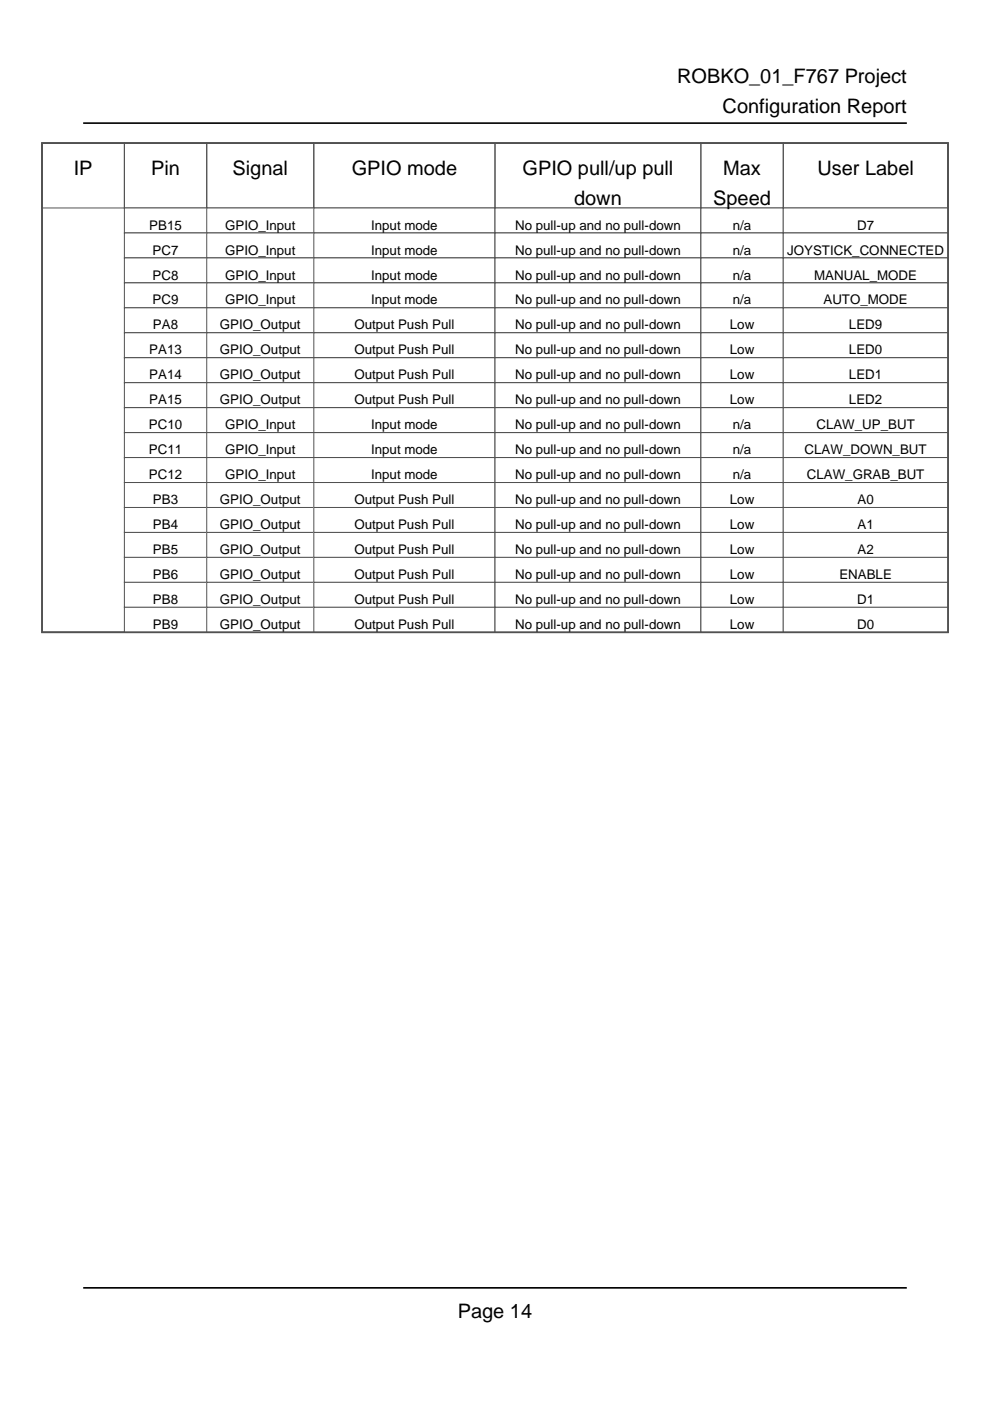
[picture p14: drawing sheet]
<svg xmlns="http://www.w3.org/2000/svg" width="210mm" height="297mm" viewBox="0 0 210 297" stroke-linecap="round" stroke-linejoin="round" font-family="sans-serif">
<defs><g id="words">
<g font-size="4.2">
<text x="143.6" y="17.6">ROBKO_01_F767 Project</text>
<text x="153.2" y="24">Configuration Report</text>
<text x="15.6" y="37">IP</text>
<text x="32" y="37">Pin</text>
<text x="49.3" y="37">Signal</text>
<text x="74.6" y="37">GPIO mode</text>
<text x="110.8" y="37">GPIO pull/up pull</text>
<text x="153.3" y="37">Max</text>
<text x="173.3" y="37">User Label</text>
<text x="121.7" y="43.4">down</text>
<text x="151.2" y="43.4">Speed</text>
<text x="97.1" y="279.4">Page 14</text>
</g>
<g font-size="2.8">
<text x="31.7" y="48.7">PB15</text>
<text x="32.4" y="54">PC7</text>
<text x="47.7" y="48.7">GPIO_Input</text>
<text x="47.7" y="54">GPIO_Input</text>
<text x="78.7" y="48.7">Input mode</text>
<text x="78.7" y="54">Input mode</text>
<text x="109.2" y="48.7">No pull-up and no pull-down</text>
<text x="109.2" y="54">No pull-up and no pull-down</text>
<text x="155.4" y="48.7">n/a</text>
<text x="155.4" y="54">n/a</text>
<text x="166.9" y="54">JOYSTICK_CONNECTED</text>
<text x="181.7" y="48.7">D7</text>
<text x="32.4" y="59.3">PC8</text>
<text x="47.7" y="59.3">GPIO_Input</text>
<text x="78.7" y="59.3">Input mode</text>
<text x="109.2" y="59.3">No pull-up and no pull-down</text>
<text x="155.4" y="59.3">n/a</text>
<text x="172.6" y="59.3">MANUAL_MODE</text>
<text x="32.4" y="64.6">PC9</text>
<text x="47.7" y="64.6">GPIO_Input</text>
<text x="78.7" y="64.6">Input mode</text>
<text x="109.2" y="64.6">No pull-up and no pull-down</text>
<text x="155.4" y="64.6">n/a</text>
<text x="174.6" y="64.6">AUTO_MODE</text>
<text x="32.4" y="69.8">PA8</text>
<text x="46.6" y="69.8">GPIO_Output</text>
<text x="75.2" y="69.8">Output Push Pull</text>
<text x="109.2" y="69.8">No pull-up and no pull-down</text>
<text x="154.7" y="69.8">Low</text>
<text x="180" y="69.8">LED9</text>
<text x="31.7" y="75.1">PA13</text>
<text x="46.6" y="75.1">GPIO_Output</text>
<text x="75.2" y="75.1">Output Push Pull</text>
<text x="109.2" y="75.1">No pull-up and no pull-down</text>
<text x="154.7" y="75.1">Low</text>
<text x="180" y="75.1">LED0</text>
<text x="31.7" y="80.4">PA14</text>
<text x="46.6" y="80.4">GPIO_Output</text>
<text x="75.2" y="80.4">Output Push Pull</text>
<text x="109.2" y="80.4">No pull-up and no pull-down</text>
<text x="154.7" y="80.4">Low</text>
<text x="180" y="80.4">LED1</text>
<text x="31.7" y="85.7">PA15</text>
<text x="46.6" y="85.7">GPIO_Output</text>
<text x="75.2" y="85.7">Output Push Pull</text>
<text x="109.2" y="85.7">No pull-up and no pull-down</text>
<text x="154.7" y="85.7">Low</text>
<text x="180" y="85.7">LED2</text>
<text x="31.6" y="91">PC10</text>
<text x="47.7" y="91">GPIO_Input</text>
<text x="78.7" y="91">Input mode</text>
<text x="109.2" y="91">No pull-up and no pull-down</text>
<text x="155.4" y="91">n/a</text>
<text x="173.1" y="91">CLAW_UP_BUT</text>
<text x="31.6" y="96.3">PC11</text>
<text x="31.6" y="101.6">PC12</text>
<text x="47.7" y="96.3">GPIO_Input</text>
<text x="47.7" y="101.6">GPIO_Input</text>
<text x="78.7" y="96.3">Input mode</text>
<text x="78.7" y="101.6">Input mode</text>
<text x="109.2" y="96.3">No pull-up and no pull-down</text>
<text x="109.2" y="101.6">No pull-up and no pull-down</text>
<text x="155.4" y="96.3">n/a</text>
<text x="155.4" y="101.6">n/a</text>
<text x="170.6" y="96.3">CLAW_DOWN_BUT</text>
<text x="171.1" y="101.6">CLAW_GRAB_BUT</text>
<text x="32.4" y="106.9">PB3</text>
<text x="46.6" y="106.9">GPIO_Output</text>
<text x="75.2" y="106.9">Output Push Pull</text>
<text x="109.2" y="106.9">No pull-up and no pull-down</text>
<text x="154.7" y="106.9">Low</text>
<text x="181.8" y="106.9">A0</text>
<text x="32.4" y="112.2">PB4</text>
<text x="46.6" y="112.2">GPIO_Output</text>
<text x="75.2" y="112.2">Output Push Pull</text>
<text x="109.2" y="112.2">No pull-up and no pull-down</text>
<text x="154.7" y="112.2">Low</text>
<text x="181.8" y="112.2">A1</text>
<text x="32.4" y="117.5">PB5</text>
<text x="46.6" y="117.5">GPIO_Output</text>
<text x="75.2" y="117.5">Output Push Pull</text>
<text x="109.2" y="117.5">No pull-up and no pull-down</text>
<text x="154.7" y="117.5">Low</text>
<text x="181.8" y="117.5">A2</text>
<text x="32.4" y="122.8">PB6</text>
<text x="46.6" y="122.8">GPIO_Output</text>
<text x="75.2" y="122.8">Output Push Pull</text>
<text x="109.2" y="122.8">No pull-up and no pull-down</text>
<text x="154.7" y="122.8">Low</text>
<text x="178" y="122.8">ENABLE</text>
<text x="32.4" y="128.1">PB8</text>
<text x="46.6" y="128.1">GPIO_Output</text>
<text x="75.2" y="128.1">Output Push Pull</text>
<text x="109.2" y="128.1">No pull-up and no pull-down</text>
<text x="154.7" y="128.1">Low</text>
<text x="181.7" y="128.1">D1</text>
<text x="32.4" y="133.3">PB9</text>
<text x="46.6" y="133.3">GPIO_Output</text>
<text x="75.2" y="133.3">Output Push Pull</text>
<text x="109.2" y="133.3">No pull-up and no pull-down</text>
<text x="154.7" y="133.3">Low</text>
<text x="181.7" y="133.3">D0</text>
</g>
</g></defs>
<path d="M8.9 30.3h192.1v103.8h-192.1z" fill="none" stroke="#4f5251" stroke-width=".35"/>
<path d="M8.9 30.3h17.5v13.8h-17.5zM26.4 30.3h17.4v13.8h-17.4zM43.8 30.3h22.7v13.8h-22.7zM66.5 30.3h38.5v13.8h-38.5zM105 30.3h43.6v13.8h-43.6zM148.6 30.3h17.5v13.8h-17.5zM166.1 30.3h34.9v13.8h-34.9z" fill="none" stroke="#4f5251" stroke-width=".21"/>
<path d="M26.4 44.1h17.4v5.3h-17.4z" fill="#fff"/>
<path d="M26.4 44.1h17.4v5.3h-17.4z" fill="none" stroke="#4f5251" stroke-width=".21"/>
<path d="M43.8 44.1h22.7v5.3h-22.7z" fill="#fff"/>
<path d="M43.8 44.1h22.7v5.3h-22.7z" fill="none" stroke="#4f5251" stroke-width=".21"/>
<path d="M66.5 44.1h38.5v5.3h-38.5z" fill="#fff"/>
<path d="M66.5 44.1h38.5v5.3h-38.5z" fill="none" stroke="#4f5251" stroke-width=".21"/>
<path d="M105 44.1h43.6v5.3h-43.6z" fill="#fff"/>
<path d="M105 44.1h43.6v5.3h-43.6z" fill="none" stroke="#4f5251" stroke-width=".21"/>
<path d="M148.6 44.1h17.5v5.3h-17.5z" fill="#fff"/>
<path d="M148.6 44.1h17.5v5.3h-17.5z" fill="none" stroke="#4f5251" stroke-width=".21"/>
<path d="M166.1 44.1h34.9v5.3h-34.9z" fill="#fff"/>
<path d="M166.1 44.1h34.9v5.3h-34.9z" fill="none" stroke="#4f5251" stroke-width=".21"/>
<path d="M26.4 49.4h17.4v5.3h-17.4z" fill="#fff"/>
<path d="M26.4 49.4h17.4v5.3h-17.4z" fill="none" stroke="#4f5251" stroke-width=".21"/>
<path d="M43.8 49.4h22.7v5.3h-22.7z" fill="#fff"/>
<path d="M43.8 49.4h22.7v5.3h-22.7z" fill="none" stroke="#4f5251" stroke-width=".21"/>
<path d="M66.5 49.4h38.5v5.3h-38.5z" fill="#fff"/>
<path d="M66.5 49.4h38.5v5.3h-38.5z" fill="none" stroke="#4f5251" stroke-width=".21"/>
<path d="M105 49.4h43.6v5.3h-43.6z" fill="#fff"/>
<path d="M105 49.4h43.6v5.3h-43.6z" fill="none" stroke="#4f5251" stroke-width=".21"/>
<path d="M148.6 49.4h17.5v5.3h-17.5z" fill="#fff"/>
<path d="M148.6 49.4h17.5v5.3h-17.5z" fill="none" stroke="#4f5251" stroke-width=".21"/>
<path d="M166.1 49.4h34.9v5.3h-34.9z" fill="#fff"/>
<path d="M166.1 49.4h34.9v5.3h-34.9z" fill="none" stroke="#4f5251" stroke-width=".21"/>
<path d="M26.4 54.7h17.4v5.3h-17.4z" fill="#fff"/>
<path d="M26.4 54.7h17.4v5.3h-17.4z" fill="none" stroke="#4f5251" stroke-width=".21"/>
<path d="M43.8 54.7h22.7v5.3h-22.7z" fill="#fff"/>
<path d="M43.8 54.7h22.7v5.3h-22.7z" fill="none" stroke="#4f5251" stroke-width=".21"/>
<path d="M66.5 54.7h38.5v5.3h-38.5z" fill="#fff"/>
<path d="M66.5 54.7h38.5v5.3h-38.5z" fill="none" stroke="#4f5251" stroke-width=".21"/>
<path d="M105 54.7h43.6v5.3h-43.6z" fill="#fff"/>
<path d="M105 54.7h43.6v5.3h-43.6z" fill="none" stroke="#4f5251" stroke-width=".21"/>
<path d="M148.6 54.7h17.5v5.3h-17.5z" fill="#fff"/>
<path d="M148.6 54.7h17.5v5.3h-17.5z" fill="none" stroke="#4f5251" stroke-width=".21"/>
<path d="M166.1 54.7h34.9v5.3h-34.9z" fill="#fff"/>
<path d="M166.1 54.7h34.9v5.3h-34.9z" fill="none" stroke="#4f5251" stroke-width=".21"/>
<path d="M26.4 60h17.4v5.3h-17.4z" fill="#fff"/>
<path d="M26.4 60h17.4v5.3h-17.4z" fill="none" stroke="#4f5251" stroke-width=".21"/>
<path d="M43.8 60h22.7v5.3h-22.7z" fill="#fff"/>
<path d="M43.8 60h22.7v5.3h-22.7z" fill="none" stroke="#4f5251" stroke-width=".21"/>
<path d="M66.5 60h38.5v5.3h-38.5z" fill="#fff"/>
<path d="M66.5 60h38.5v5.3h-38.5z" fill="none" stroke="#4f5251" stroke-width=".21"/>
<path d="M105 60h43.6v5.3h-43.6z" fill="#fff"/>
<path d="M105 60h43.6v5.3h-43.6z" fill="none" stroke="#4f5251" stroke-width=".21"/>
<path d="M148.6 60h17.5v5.3h-17.5z" fill="#fff"/>
<path d="M148.6 60h17.5v5.3h-17.5z" fill="none" stroke="#4f5251" stroke-width=".21"/>
<path d="M166.1 60h34.9v5.3h-34.9z" fill="#fff"/>
<path d="M166.1 60h34.9v5.3h-34.9z" fill="none" stroke="#4f5251" stroke-width=".21"/>
<path d="M26.4 65.3h17.4v5.3h-17.4z" fill="#fff"/>
<path d="M26.4 65.3h17.4v5.3h-17.4z" fill="none" stroke="#4f5251" stroke-width=".21"/>
<path d="M43.8 65.3h22.7v5.3h-22.7z" fill="#fff"/>
<path d="M43.8 65.3h22.7v5.3h-22.7z" fill="none" stroke="#4f5251" stroke-width=".21"/>
<path d="M66.5 65.3h38.5v5.3h-38.5z" fill="#fff"/>
<path d="M66.5 65.3h38.5v5.3h-38.5z" fill="none" stroke="#4f5251" stroke-width=".21"/>
<path d="M105 65.3h43.6v5.3h-43.6z" fill="#fff"/>
<path d="M105 65.3h43.6v5.3h-43.6z" fill="none" stroke="#4f5251" stroke-width=".21"/>
<path d="M148.6 65.3h17.5v5.3h-17.5z" fill="#fff"/>
<path d="M148.6 65.3h17.5v5.3h-17.5z" fill="none" stroke="#4f5251" stroke-width=".21"/>
<path d="M166.1 65.3h34.9v5.3h-34.9z" fill="#fff"/>
<path d="M166.1 65.3h34.9v5.3h-34.9z" fill="none" stroke="#4f5251" stroke-width=".21"/>
<path d="M26.4 70.6h17.4v5.2h-17.4z" fill="#fff"/>
<path d="M26.4 70.6h17.4v5.2h-17.4z" fill="none" stroke="#4f5251" stroke-width=".21"/>
<path d="M43.8 70.6h22.7v5.2h-22.7z" fill="#fff"/>
<path d="M43.8 70.6h22.7v5.2h-22.7z" fill="none" stroke="#4f5251" stroke-width=".21"/>
<path d="M66.5 70.6h38.5v5.2h-38.5z" fill="#fff"/>
<path d="M66.5 70.6h38.5v5.2h-38.5z" fill="none" stroke="#4f5251" stroke-width=".21"/>
<path d="M105 70.6h43.6v5.2h-43.6z" fill="#fff"/>
<path d="M105 70.6h43.6v5.2h-43.6z" fill="none" stroke="#4f5251" stroke-width=".21"/>
<path d="M148.6 70.6h17.5v5.2h-17.5z" fill="#fff"/>
<path d="M148.6 70.6h17.5v5.2h-17.5z" fill="none" stroke="#4f5251" stroke-width=".21"/>
<path d="M166.1 70.6h34.9v5.2h-34.9z" fill="#fff"/>
<path d="M166.1 70.6h34.9v5.2h-34.9z" fill="none" stroke="#4f5251" stroke-width=".21"/>
<path d="M26.4 75.8h17.4v5.3h-17.4z" fill="#fff"/>
<path d="M26.4 75.8h17.4v5.3h-17.4z" fill="none" stroke="#4f5251" stroke-width=".21"/>
<path d="M43.8 75.8h22.7v5.3h-22.7z" fill="#fff"/>
<path d="M43.8 75.8h22.7v5.3h-22.7z" fill="none" stroke="#4f5251" stroke-width=".21"/>
<path d="M66.5 75.8h38.5v5.3h-38.5z" fill="#fff"/>
<path d="M66.5 75.8h38.5v5.3h-38.5z" fill="none" stroke="#4f5251" stroke-width=".21"/>
<path d="M105 75.8h43.6v5.3h-43.6z" fill="#fff"/>
<path d="M105 75.8h43.6v5.3h-43.6z" fill="none" stroke="#4f5251" stroke-width=".21"/>
<path d="M148.6 75.8h17.5v5.3h-17.5z" fill="#fff"/>
<path d="M148.6 75.8h17.5v5.3h-17.5z" fill="none" stroke="#4f5251" stroke-width=".21"/>
<path d="M166.1 75.8h34.9v5.3h-34.9z" fill="#fff"/>
<path d="M166.1 75.8h34.9v5.3h-34.9z" fill="none" stroke="#4f5251" stroke-width=".21"/>
<path d="M26.4 81.1h17.4v5.3h-17.4z" fill="#fff"/>
<path d="M26.4 81.1h17.4v5.3h-17.4z" fill="none" stroke="#4f5251" stroke-width=".21"/>
<path d="M43.8 81.1h22.7v5.3h-22.7z" fill="#fff"/>
<path d="M43.8 81.1h22.7v5.3h-22.7z" fill="none" stroke="#4f5251" stroke-width=".21"/>
<path d="M66.5 81.1h38.5v5.3h-38.5z" fill="#fff"/>
<path d="M66.5 81.1h38.5v5.3h-38.5z" fill="none" stroke="#4f5251" stroke-width=".21"/>
<path d="M105 81.1h43.6v5.3h-43.6z" fill="#fff"/>
<path d="M105 81.1h43.6v5.3h-43.6z" fill="none" stroke="#4f5251" stroke-width=".21"/>
<path d="M148.6 81.1h17.5v5.3h-17.5z" fill="#fff"/>
<path d="M148.6 81.1h17.5v5.3h-17.5z" fill="none" stroke="#4f5251" stroke-width=".21"/>
<path d="M166.1 81.1h34.9v5.3h-34.9z" fill="#fff"/>
<path d="M166.1 81.1h34.9v5.3h-34.9z" fill="none" stroke="#4f5251" stroke-width=".21"/>
<path d="M26.4 86.4h17.4v5.3h-17.4z" fill="#fff"/>
<path d="M26.4 86.4h17.4v5.3h-17.4z" fill="none" stroke="#4f5251" stroke-width=".21"/>
<path d="M43.8 86.4h22.7v5.3h-22.7z" fill="#fff"/>
<path d="M43.8 86.4h22.7v5.3h-22.7z" fill="none" stroke="#4f5251" stroke-width=".21"/>
<path d="M66.5 86.4h38.5v5.3h-38.5z" fill="#fff"/>
<path d="M66.5 86.4h38.5v5.3h-38.5z" fill="none" stroke="#4f5251" stroke-width=".21"/>
<path d="M105 86.4h43.6v5.3h-43.6z" fill="#fff"/>
<path d="M105 86.4h43.6v5.3h-43.6z" fill="none" stroke="#4f5251" stroke-width=".21"/>
<path d="M148.6 86.4h17.5v5.3h-17.5z" fill="#fff"/>
<path d="M148.6 86.4h17.5v5.3h-17.5z" fill="none" stroke="#4f5251" stroke-width=".21"/>
<path d="M166.1 86.4h34.9v5.3h-34.9z" fill="#fff"/>
<path d="M166.1 86.4h34.9v5.3h-34.9z" fill="none" stroke="#4f5251" stroke-width=".21"/>
<path d="M26.4 91.7h17.4v5.3h-17.4z" fill="#fff"/>
<path d="M26.4 91.7h17.4v5.3h-17.4z" fill="none" stroke="#4f5251" stroke-width=".21"/>
<path d="M43.8 91.7h22.7v5.3h-22.7z" fill="#fff"/>
<path d="M43.8 91.7h22.7v5.3h-22.7z" fill="none" stroke="#4f5251" stroke-width=".21"/>
<path d="M66.5 91.7h38.5v5.3h-38.5z" fill="#fff"/>
<path d="M66.5 91.7h38.5v5.3h-38.5z" fill="none" stroke="#4f5251" stroke-width=".21"/>
<path d="M105 91.7h43.6v5.3h-43.6z" fill="#fff"/>
<path d="M105 91.7h43.6v5.3h-43.6z" fill="none" stroke="#4f5251" stroke-width=".21"/>
<path d="M148.6 91.7h17.5v5.3h-17.5z" fill="#fff"/>
<path d="M148.6 91.7h17.5v5.3h-17.5z" fill="none" stroke="#4f5251" stroke-width=".21"/>
<path d="M166.1 91.7h34.9v5.3h-34.9z" fill="#fff"/>
<path d="M166.1 91.7h34.9v5.3h-34.9z" fill="none" stroke="#4f5251" stroke-width=".21"/>
<path d="M26.4 97h17.4v5.3h-17.4z" fill="#fff"/>
<path d="M26.4 97h17.4v5.3h-17.4z" fill="none" stroke="#4f5251" stroke-width=".21"/>
<path d="M43.8 97h22.7v5.3h-22.7z" fill="#fff"/>
<path d="M43.8 97h22.7v5.3h-22.7z" fill="none" stroke="#4f5251" stroke-width=".21"/>
<path d="M66.5 97h38.5v5.3h-38.5z" fill="#fff"/>
<path d="M66.5 97h38.5v5.3h-38.5z" fill="none" stroke="#4f5251" stroke-width=".21"/>
<path d="M105 97h43.6v5.3h-43.6z" fill="#fff"/>
<path d="M105 97h43.6v5.3h-43.6z" fill="none" stroke="#4f5251" stroke-width=".21"/>
<path d="M148.6 97h17.5v5.3h-17.5z" fill="#fff"/>
<path d="M148.6 97h17.5v5.3h-17.5z" fill="none" stroke="#4f5251" stroke-width=".21"/>
<path d="M166.1 97h34.9v5.3h-34.9z" fill="#fff"/>
<path d="M166.1 97h34.9v5.3h-34.9z" fill="none" stroke="#4f5251" stroke-width=".21"/>
<path d="M26.4 102.3h17.4v5.3h-17.4z" fill="#fff"/>
<path d="M26.4 102.3h17.4v5.3h-17.4z" fill="none" stroke="#4f5251" stroke-width=".21"/>
<path d="M43.8 102.3h22.7v5.3h-22.7z" fill="#fff"/>
<path d="M43.8 102.3h22.7v5.3h-22.7z" fill="none" stroke="#4f5251" stroke-width=".21"/>
<path d="M66.5 102.3h38.5v5.3h-38.5z" fill="#fff"/>
<path d="M66.5 102.3h38.5v5.3h-38.5z" fill="none" stroke="#4f5251" stroke-width=".21"/>
<path d="M105 102.3h43.6v5.3h-43.6z" fill="#fff"/>
<path d="M105 102.3h43.6v5.3h-43.6z" fill="none" stroke="#4f5251" stroke-width=".21"/>
<path d="M148.6 102.3h17.5v5.3h-17.5z" fill="#fff"/>
<path d="M148.6 102.3h17.5v5.3h-17.5z" fill="none" stroke="#4f5251" stroke-width=".21"/>
<path d="M166.1 102.3h34.9v5.3h-34.9z" fill="#fff"/>
<path d="M166.1 102.3h34.9v5.3h-34.9z" fill="none" stroke="#4f5251" stroke-width=".21"/>
<path d="M26.4 107.6h17.4v5.3h-17.4z" fill="#fff"/>
<path d="M26.4 107.6h17.4v5.3h-17.4z" fill="none" stroke="#4f5251" stroke-width=".21"/>
<path d="M43.8 107.6h22.7v5.3h-22.7z" fill="#fff"/>
<path d="M43.8 107.6h22.7v5.3h-22.7z" fill="none" stroke="#4f5251" stroke-width=".21"/>
<path d="M66.5 107.6h38.5v5.3h-38.5z" fill="#fff"/>
<path d="M66.5 107.6h38.5v5.3h-38.5z" fill="none" stroke="#4f5251" stroke-width=".21"/>
<path d="M105 107.6h43.6v5.3h-43.6z" fill="#fff"/>
<path d="M105 107.6h43.6v5.3h-43.6z" fill="none" stroke="#4f5251" stroke-width=".21"/>
<path d="M148.6 107.6h17.5v5.3h-17.5z" fill="#fff"/>
<path d="M148.6 107.6h17.5v5.3h-17.5z" fill="none" stroke="#4f5251" stroke-width=".21"/>
<path d="M166.1 107.6h34.9v5.3h-34.9z" fill="#fff"/>
<path d="M166.1 107.6h34.9v5.3h-34.9z" fill="none" stroke="#4f5251" stroke-width=".21"/>
<path d="M26.4 112.9h17.4v5.3h-17.4z" fill="#fff"/>
<path d="M26.4 112.9h17.4v5.3h-17.4z" fill="none" stroke="#4f5251" stroke-width=".21"/>
<path d="M43.8 112.9h22.7v5.3h-22.7z" fill="#fff"/>
<path d="M43.8 112.9h22.7v5.3h-22.7z" fill="none" stroke="#4f5251" stroke-width=".21"/>
<path d="M66.5 112.9h38.5v5.3h-38.5z" fill="#fff"/>
<path d="M66.5 112.9h38.5v5.3h-38.5z" fill="none" stroke="#4f5251" stroke-width=".21"/>
<path d="M105 112.9h43.6v5.3h-43.6z" fill="#fff"/>
<path d="M105 112.9h43.6v5.3h-43.6z" fill="none" stroke="#4f5251" stroke-width=".21"/>
<path d="M148.6 112.9h17.5v5.3h-17.5z" fill="#fff"/>
<path d="M148.6 112.9h17.5v5.3h-17.5z" fill="none" stroke="#4f5251" stroke-width=".21"/>
<path d="M166.1 112.9h34.9v5.3h-34.9z" fill="#fff"/>
<path d="M166.1 112.9h34.9v5.3h-34.9z" fill="none" stroke="#4f5251" stroke-width=".21"/>
<path d="M26.4 118.2h17.4v5.3h-17.4z" fill="#fff"/>
<path d="M26.4 118.2h17.4v5.3h-17.4z" fill="none" stroke="#4f5251" stroke-width=".21"/>
<path d="M43.8 118.2h22.7v5.3h-22.7z" fill="#fff"/>
<path d="M43.8 118.2h22.7v5.3h-22.7z" fill="none" stroke="#4f5251" stroke-width=".21"/>
<path d="M66.5 118.2h38.5v5.3h-38.5z" fill="#fff"/>
<path d="M66.5 118.2h38.5v5.3h-38.5z" fill="none" stroke="#4f5251" stroke-width=".21"/>
<path d="M105 118.2h43.6v5.3h-43.6z" fill="#fff"/>
<path d="M105 118.2h43.6v5.3h-43.6z" fill="none" stroke="#4f5251" stroke-width=".21"/>
<path d="M148.6 118.2h17.5v5.3h-17.5z" fill="#fff"/>
<path d="M148.6 118.2h17.5v5.3h-17.5z" fill="none" stroke="#4f5251" stroke-width=".21"/>
<path d="M166.1 118.2h34.9v5.3h-34.9z" fill="#fff"/>
<path d="M166.1 118.2h34.9v5.3h-34.9z" fill="none" stroke="#4f5251" stroke-width=".21"/>
<path d="M26.4 123.5h17.4v5.3h-17.4z" fill="#fff"/>
<path d="M26.4 123.5h17.4v5.3h-17.4z" fill="none" stroke="#4f5251" stroke-width=".21"/>
<path d="M43.8 123.5h22.7v5.3h-22.7z" fill="#fff"/>
<path d="M43.8 123.5h22.7v5.3h-22.7z" fill="none" stroke="#4f5251" stroke-width=".21"/>
<path d="M66.5 123.5h38.5v5.3h-38.5z" fill="#fff"/>
<path d="M66.5 123.5h38.5v5.3h-38.5z" fill="none" stroke="#4f5251" stroke-width=".21"/>
<path d="M105 123.5h43.6v5.3h-43.6z" fill="#fff"/>
<path d="M105 123.5h43.6v5.3h-43.6z" fill="none" stroke="#4f5251" stroke-width=".21"/>
<path d="M148.6 123.5h17.5v5.3h-17.5z" fill="#fff"/>
<path d="M148.6 123.5h17.5v5.3h-17.5z" fill="none" stroke="#4f5251" stroke-width=".21"/>
<path d="M166.1 123.5h34.9v5.3h-34.9z" fill="#fff"/>
<path d="M166.1 123.5h34.9v5.3h-34.9z" fill="none" stroke="#4f5251" stroke-width=".21"/>
<path d="M26.4 128.8h17.4v5.3h-17.4z" fill="#fff"/>
<path d="M26.4 128.8h17.4v5.3h-17.4z" fill="none" stroke="#4f5251" stroke-width=".21"/>
<path d="M43.8 128.8h22.7v5.3h-22.7z" fill="#fff"/>
<path d="M43.8 128.8h22.7v5.3h-22.7z" fill="none" stroke="#4f5251" stroke-width=".21"/>
<path d="M66.5 128.8h38.5v5.3h-38.5z" fill="#fff"/>
<path d="M66.5 128.8h38.5v5.3h-38.5z" fill="none" stroke="#4f5251" stroke-width=".21"/>
<path d="M105 128.8h43.6v5.3h-43.6z" fill="#fff"/>
<path d="M105 128.8h43.6v5.3h-43.6z" fill="none" stroke="#4f5251" stroke-width=".21"/>
<path d="M148.6 128.8h17.5v5.3h-17.5z" fill="#fff"/>
<path d="M148.6 128.8h17.5v5.3h-17.5z" fill="none" stroke="#4f5251" stroke-width=".21"/>
<path d="M166.1 128.8h34.9v5.3h-34.9z" fill="#fff"/>
<path d="M166.1 128.8h34.9v5.3h-34.9z" fill="none" stroke="#4f5251" stroke-width=".21"/>
<path d="M8.9 30.3h192.1v103.8h-192.1z" fill="none" stroke="#4f5251" stroke-width=".35"/>
<path d="M17.6 26.1h174.7M17.6 273h174.7" fill="none" stroke="#000" stroke-width=".35"/>
<use href="#words"/>
</svg>
